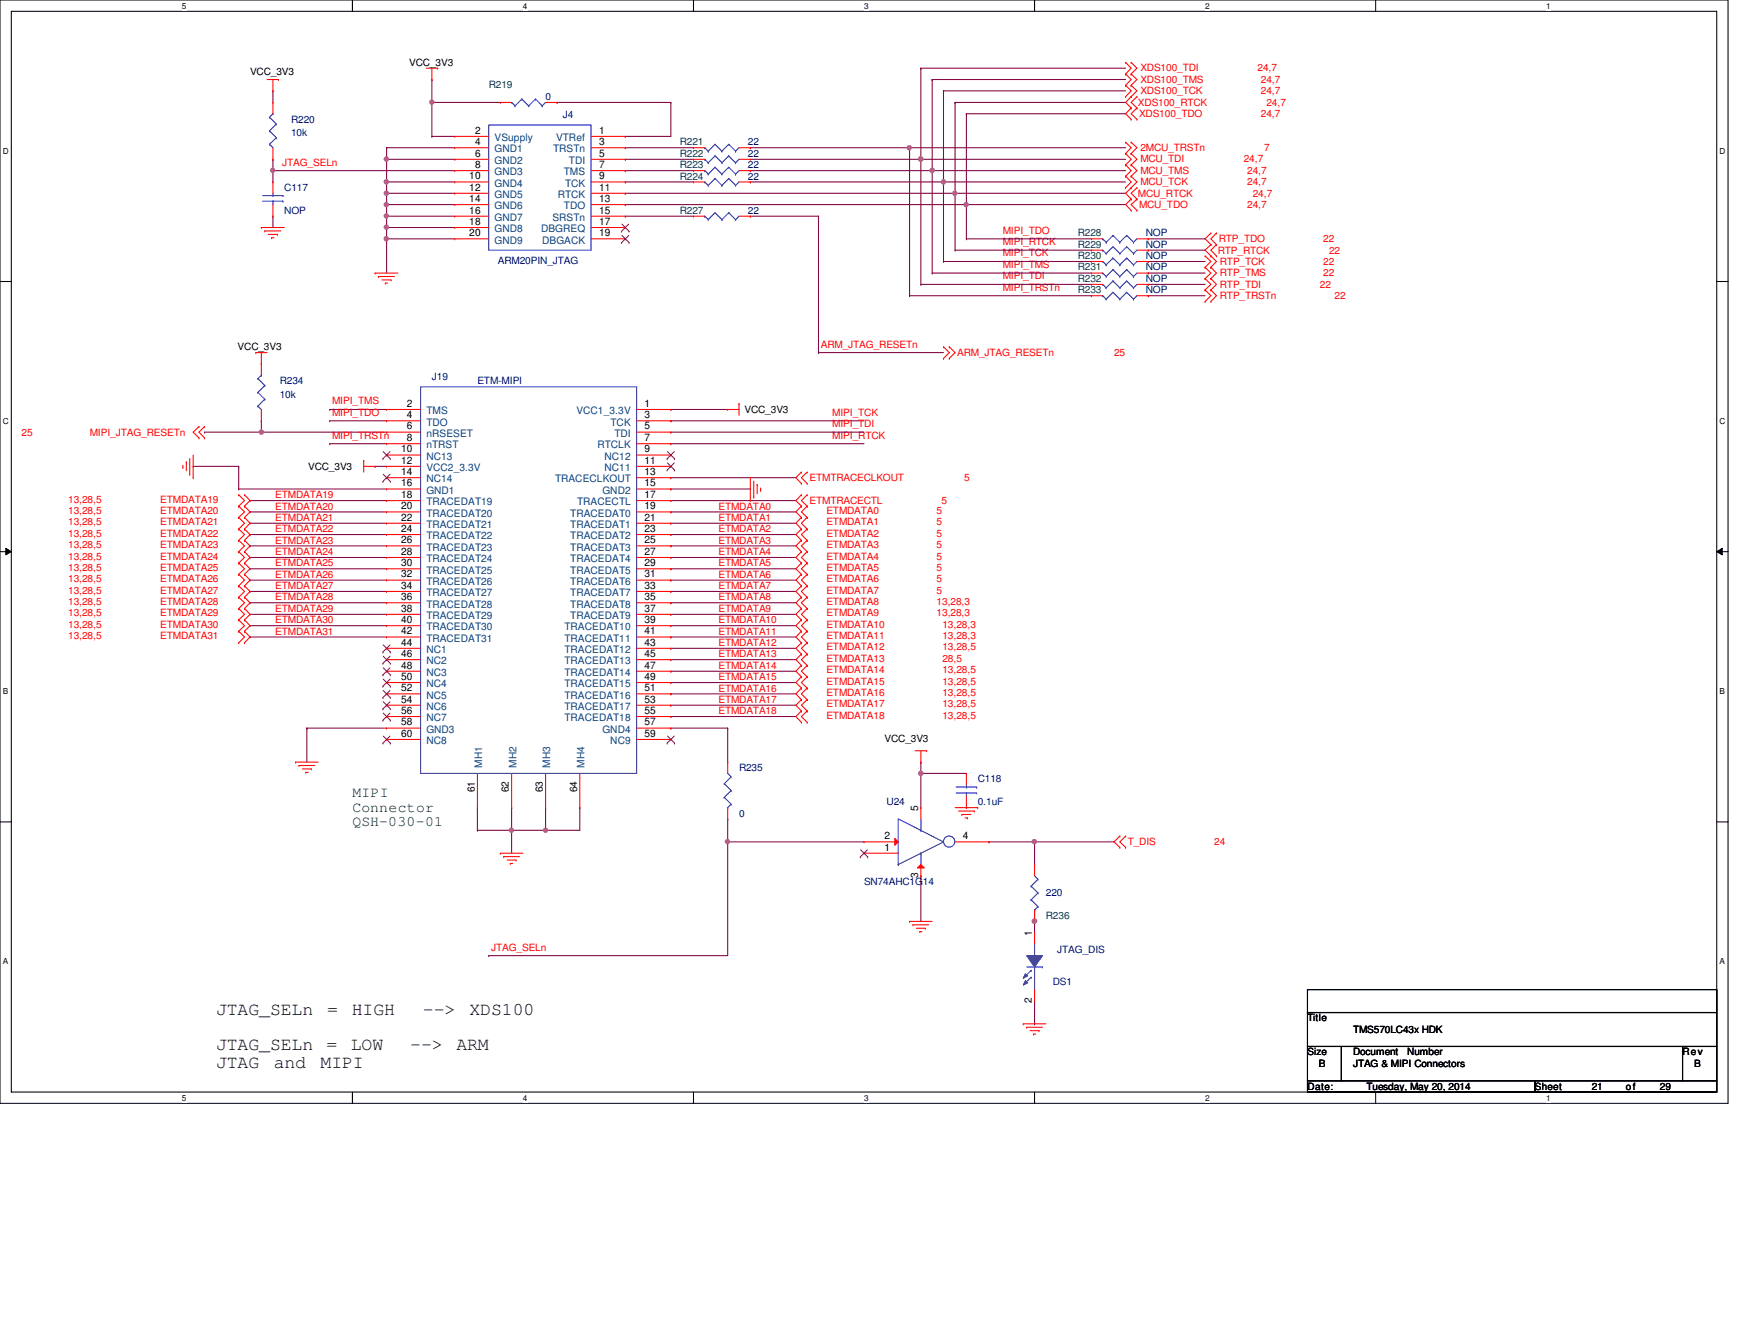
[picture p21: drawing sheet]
<svg xmlns="http://www.w3.org/2000/svg" width="279mm" height="216mm" viewBox="0 0 279 216" stroke-linecap="round" stroke-linejoin="round" font-family="sans-serif">
<defs><g id="words">
<g font-size="2.9">
<text x="34.8" y="163.2">JTAG_SELn</text>
<text x="52.6" y="163.2">=</text>
<text x="56.6" y="163.2">HIGH</text>
<text x="68" y="163.2">--&gt;</text>
<text x="75.5" y="163.2">XDS100</text>
<text x="34.8" y="168.7">JTAG_SELn</text>
<text x="34.8" y="171.7">JTAG</text>
<text x="44" y="171.7">and</text>
<text x="51.6" y="171.7">MIPI</text>
<text x="52.5" y="168.7">=</text>
<text x="56.4" y="168.7">LOW</text>
<text x="66" y="168.7">--&gt;</text>
<text x="73.4" y="168.7">ARM</text>
</g>
<g font-size="2.4" fill="#004000">
<text x="56.7" y="128.1">MIPI</text>
<text x="56.7" y="130.5">Connector</text>
<text x="56.7" y="132.8">QSH-030-01</text>
</g>
<g font-size="1.7">
<text x="76.4" y="21.5">2</text>
<text x="76.4" y="23.3">4</text>
<text x="96.4" y="21.5">1</text>
<text x="96.4" y="23.3">3</text>
<text x="75.5" y="28.8">10</text>
<text x="76.4" y="25.2">6</text>
<text x="76.4" y="27">8</text>
<text x="96.4" y="25.2">5</text>
<text x="96.4" y="27">7</text>
<text x="96.4" y="28.8">9</text>
<text x="75.5" y="30.6">12</text>
<text x="75.5" y="32.5">14</text>
<text x="75.5" y="34.3">16</text>
<text x="96.4" y="30.6">11</text>
<text x="96.4" y="32.5">13</text>
<text x="96.4" y="34.3">15</text>
<text x="75.5" y="36.2">18</text>
<text x="75.5" y="38">20</text>
<text x="96.4" y="36.2">17</text>
<text x="96.4" y="38">19</text>
<text x="65.4" y="65.4">2</text>
<text x="103.7" y="65.4">1</text>
<text x="65.4" y="67.2">4</text>
<text x="65.4" y="69">6</text>
<text x="65.4" y="70.9">8</text>
<text x="103.7" y="67.2">3</text>
<text x="103.7" y="69">5</text>
<text x="103.7" y="70.9">7</text>
<text x="64.5" y="72.7">10</text>
<text x="64.5" y="74.5">12</text>
<text x="64.5" y="76.4">14</text>
<text x="103.7" y="72.7">9</text>
<text x="103.7" y="74.5">11</text>
<text x="103.7" y="76.4">13</text>
<text x="64.5" y="78.2">16</text>
<text x="64.5" y="80.1">18</text>
<text x="64.5" y="81.9">20</text>
<text x="64.5" y="83.7">22</text>
<text x="103.7" y="78.2">15</text>
<text x="103.7" y="80.1">17</text>
<text x="103.7" y="81.9">19</text>
<text x="103.7" y="83.7">21</text>
<text x="64.5" y="85.5">24</text>
<text x="64.5" y="87.3">26</text>
<text x="64.5" y="89.2">28</text>
<text x="103.7" y="85.5">23</text>
<text x="103.7" y="87.3">25</text>
<text x="103.7" y="89.2">27</text>
<text x="64.5" y="91">30</text>
<text x="64.5" y="92.8">32</text>
<text x="64.5" y="94.7">34</text>
<text x="103.7" y="91">29</text>
<text x="103.7" y="92.8">31</text>
<text x="103.7" y="94.7">33</text>
<text x="64.5" y="96.5">36</text>
<text x="64.5" y="98.3">38</text>
<text x="64.5" y="100.2">40</text>
<text x="64.5" y="102">42</text>
<text x="103.7" y="96.5">35</text>
<text x="103.7" y="98.3">37</text>
<text x="103.7" y="100.2">39</text>
<text x="103.7" y="102">41</text>
<text x="64.5" y="103.8">44</text>
<text x="64.5" y="105.6">46</text>
<text x="64.5" y="107.5">48</text>
<text x="103.7" y="103.8">43</text>
<text x="103.7" y="105.6">45</text>
<text x="103.7" y="107.5">47</text>
<text x="64.5" y="109.3">50</text>
<text x="64.5" y="111.1">52</text>
<text x="64.5" y="112.9">54</text>
<text x="103.7" y="109.3">49</text>
<text x="103.7" y="111.1">51</text>
<text x="103.7" y="112.9">53</text>
<text x="64.5" y="114.8">56</text>
<text x="64.5" y="116.6">58</text>
<text x="64.5" y="118.4">60</text>
<text x="103.7" y="114.8">55</text>
<text x="103.7" y="116.6">57</text>
<text x="103.7" y="118.4">59</text>
<text x="76.4" y="127.4" transform="rotate(-90 76.4 127.4)">61</text>
<text x="81.9" y="127.4" transform="rotate(-90 81.9 127.4)">62</text>
<text x="87.3" y="127.4" transform="rotate(-90 87.3 127.4)">63</text>
<text x="92.8" y="127.4" transform="rotate(-90 92.8 127.4)">64</text>
<text x="147.7" y="130.4" transform="rotate(-90 147.7 130.4)">5</text>
<text x="142.3" y="134.9">2</text>
<text x="142.3" y="136.7">1</text>
<text x="154.9" y="134.9">4</text>
<text x="147.7" y="141.1" transform="rotate(-90 147.7 141.1)">3</text>
<text x="166" y="150.5" transform="rotate(-90 166 150.5)">1</text>
<text x="166" y="161.2" transform="rotate(-90 166 161.2)">2</text>
</g>
<g font-size="1.7" fill="#004080">
<text x="79.5" y="22.7">VSupply</text>
<text x="89.5" y="22.7">VTRef</text>
<text x="79.5" y="24.5">GND1</text>
<text x="79.5" y="26.4">GND2</text>
<text x="79.5" y="28.2">GND3</text>
<text x="89" y="24.5">TRSTn</text>
<text x="90.7" y="28.2">TMS</text>
<text x="91.5" y="26.4">TDI</text>
<text x="79.5" y="30">GND4</text>
<text x="79.5" y="31.8">GND5</text>
<text x="79.5" y="33.7">GND6</text>
<text x="79.5" y="35.5">GND7</text>
<text x="88.9" y="35.5">SRSTn</text>
<text x="89.7" y="31.8">RTCK</text>
<text x="90.7" y="33.7">TDO</text>
<text x="90.9" y="30">TCK</text>
<text x="79.5" y="37.3">GND8</text>
<text x="79.5" y="39.2">GND9</text>
<text x="87" y="37.3">DBGREQ</text>
<text x="87.2" y="39.2">DBGACK</text>
<text x="68.6" y="66.6">TMS</text>
<text x="68.6" y="68.4">TDO</text>
<text x="68.6" y="70.2">nRSESET</text>
<text x="92.7" y="66.6">VCC1_3.3V</text>
<text x="98.2" y="68.4">TCK</text>
<text x="98.8" y="70.2">TDI</text>
<text x="68.6" y="72.1">nTRST</text>
<text x="68.6" y="73.9">NC13</text>
<text x="68.6" y="75.7">VCC2_3.3V</text>
<text x="68.6" y="77.6">NC14</text>
<text x="89.3" y="77.6">TRACECLKOUT</text>
<text x="96.1" y="72.1">RTCLK</text>
<text x="97.2" y="73.9">NC12</text>
<text x="97.2" y="75.7">NC11</text>
<text x="68.6" y="79.4">GND1</text>
<text x="68.6" y="81.2">TRACEDAT19</text>
<text x="68.6" y="83.1">TRACEDAT20</text>
<text x="91.7" y="83.1">TRACEDAT0</text>
<text x="92.8" y="81.2">TRACECTL</text>
<text x="96.9" y="79.4">GND2</text>
<text x="68.6" y="84.9">TRACEDAT21</text>
<text x="68.6" y="86.7">TRACEDAT22</text>
<text x="68.6" y="88.5">TRACEDAT23</text>
<text x="91.7" y="84.9">TRACEDAT1</text>
<text x="91.7" y="86.7">TRACEDAT2</text>
<text x="91.7" y="88.5">TRACEDAT3</text>
<text x="68.6" y="90.4">TRACEDAT24</text>
<text x="68.6" y="92.2">TRACEDAT25</text>
<text x="68.6" y="94">TRACEDAT26</text>
<text x="68.6" y="95.8">TRACEDAT27</text>
<text x="91.7" y="90.4">TRACEDAT4</text>
<text x="91.7" y="92.2">TRACEDAT5</text>
<text x="91.7" y="94">TRACEDAT6</text>
<text x="91.7" y="95.8">TRACEDAT7</text>
<text x="68.6" y="97.7">TRACEDAT28</text>
<text x="68.6" y="99.5">TRACEDAT29</text>
<text x="68.6" y="101.3">TRACEDAT30</text>
<text x="90.8" y="101.3">TRACEDAT10</text>
<text x="91.7" y="97.7">TRACEDAT8</text>
<text x="91.7" y="99.5">TRACEDAT9</text>
<text x="68.6" y="103.2">TRACEDAT31</text>
<text x="68.6" y="105">NC1</text>
<text x="68.6" y="106.8">NC2</text>
<text x="90.8" y="103.2">TRACEDAT11</text>
<text x="90.8" y="105">TRACEDAT12</text>
<text x="90.8" y="106.8">TRACEDAT13</text>
<text x="68.6" y="108.7">NC3</text>
<text x="68.6" y="110.5">NC4</text>
<text x="68.6" y="112.3">NC5</text>
<text x="90.8" y="108.7">TRACEDAT14</text>
<text x="90.8" y="110.5">TRACEDAT15</text>
<text x="90.8" y="112.3">TRACEDAT16</text>
<text x="68.6" y="114.1">NC6</text>
<text x="68.6" y="116">NC7</text>
<text x="68.6" y="117.8">GND3</text>
<text x="68.6" y="119.6">NC8</text>
<text x="90.8" y="114.1">TRACEDAT17</text>
<text x="90.8" y="116">TRACEDAT18</text>
<text x="96.9" y="117.8">GND4</text>
<text x="98.2" y="119.6">NC9</text>
<text x="77.6" y="123.4" transform="rotate(-90 77.6 123.4)">MH1</text>
<text x="83.1" y="123.4" transform="rotate(-90 83.1 123.4)">MH2</text>
<text x="88.5" y="123.4" transform="rotate(-90 88.5 123.4)">MH3</text>
<text x="94" y="123.4" transform="rotate(-90 94 123.4)">MH4</text>
</g>
<g font-size="1.6">
<text x="65.8" y="10.6">VCC_3V3</text>
<text x="40.2" y="12">VCC_3V3</text>
<text x="38.2" y="56.3">VCC_3V3</text>
<text x="119.8" y="66.3">VCC_3V3</text>
<text x="49.6" y="75.5">VCC_3V3</text>
<text x="142.3" y="119.2">VCC_3V3</text>
<text x="210.3" y="164.2">Title</text>
<text x="217.6" y="166">TMS570LC43x HDK</text>
<text x="210.3" y="169.7">Size</text>
<text x="212.1" y="171.5">B</text>
<text x="217.6" y="169.7">Document</text>
<text x="217.6" y="171.5">JTAG &amp; MIPI Connectors</text>
<text x="226.4" y="169.7">Number</text>
<text x="270.6" y="169.7">Rev</text>
<text x="272.5" y="171.5">B</text>
<text x="210.3" y="175.2">Date:</text>
<text x="219.8" y="175.2">Tuesday, May 20, 2014</text>
<text x="246.9" y="175.2">Sheet</text>
<text x="256" y="175.2">21</text>
<text x="261.5" y="175.2">of</text>
<text x="267" y="175.2">29</text>
</g>
<g font-size="1.6" fill="#f00">
<text x="183.4" y="11.5">XDS100_TDI</text>
<text x="202.3" y="11.5">24,7</text>
<text x="183" y="17">XDS100_RTCK</text>
<text x="183.4" y="15.2">XDS100_TCK</text>
<text x="183.4" y="13.3">XDS100_TMS</text>
<text x="202.8" y="13.3">24,7</text>
<text x="202.8" y="15.2">24,7</text>
<text x="203.7" y="17">24,7</text>
<text x="183.2" y="18.8">XDS100_TDO</text>
<text x="202.8" y="18.8">24,7</text>
<text x="45.4" y="26.6">JTAG_SELn</text>
<text x="183.4" y="29.8">MCU_TCK</text>
<text x="183.4" y="26.1">MCU_TDI</text>
<text x="183.4" y="27.9">MCU_TMS</text>
<text x="183.4" y="24.3">2MCU_TRSTn</text>
<text x="200.1" y="26.1">24,7</text>
<text x="200.6" y="29.8">24,7</text>
<text x="200.6" y="27.9">24,7</text>
<text x="203.4" y="24.3">7</text>
<text x="183" y="31.6">MCU_RTCK</text>
<text x="183.2" y="33.4">MCU_TDO</text>
<text x="200.6" y="33.4">24,7</text>
<text x="201.5" y="31.6">24,7</text>
<text x="161.3" y="41.2">MIPI_TCK</text>
<text x="161.3" y="39.4">MIPI_RTCK</text>
<text x="161.3" y="37.6">MIPI_TDO</text>
<text x="195.9" y="40.8">RTP_RTCK</text>
<text x="196" y="38.9">RTP_TDO</text>
<text x="212.9" y="38.9">22</text>
<text x="213.8" y="40.8">22</text>
<text x="161.3" y="46.7">MIPI_TRSTn</text>
<text x="161.3" y="44.9">MIPI_TDI</text>
<text x="161.3" y="43.1">MIPI_TMS</text>
<text x="196.2" y="42.6">RTP_TCK</text>
<text x="196.2" y="46.2">RTP_TDI</text>
<text x="196.2" y="44.4">RTP_TMS</text>
<text x="212.3" y="46.2">22</text>
<text x="212.9" y="42.6">22</text>
<text x="212.9" y="44.4">22</text>
<text x="196.2" y="48">RTP_TRSTn</text>
<text x="214.7" y="48">22</text>
<text x="132" y="55.9">ARM_JTAG_RESETn</text>
<text x="154" y="57.2">ARM_JTAG_RESETn</text>
<text x="179.2" y="57.2">25</text>
<text x="53.4" y="65">MIPI_TMS</text>
<text x="3.5" y="70">25</text>
<text x="14.4" y="70">MIPI_JTAG_RESETn</text>
<text x="53.4" y="66.8">MIPI_TDO</text>
<text x="53.4" y="70.5">MIPI_TRSTn</text>
<text x="133.9" y="66.8">MIPI_TCK</text>
<text x="133.9" y="70.5">MIPI_RTCK</text>
<text x="133.9" y="68.7">MIPI_TDI</text>
<text x="130.2" y="77.3">ETMTRACECLKOUT</text>
<text x="155.1" y="77.3">5</text>
<text x="11" y="80.8">13,28,5</text>
<text x="11" y="82.6">13,28,5</text>
<text x="25.8" y="80.8">ETMDATA19</text>
<text x="25.8" y="82.6">ETMDATA20</text>
<text x="44.3" y="83.7">ETMDATA21</text>
<text x="44.3" y="81.9">ETMDATA20</text>
<text x="44.3" y="80.1">ETMDATA19</text>
<text x="115.6" y="81.9">ETMDATA0</text>
<text x="115.6" y="83.7">ETMDATA1</text>
<text x="130.2" y="81">ETMTRACECTL</text>
<text x="132.9" y="82.6">ETMDATA0</text>
<text x="150.7" y="82.6">5</text>
<text x="151.4" y="81">5</text>
<text x="11" y="84.5">13,28,5</text>
<text x="11" y="86.3">13,28,5</text>
<text x="11" y="88.1">13,28,5</text>
<text x="11" y="90">13,28,5</text>
<text x="25.8" y="84.5">ETMDATA21</text>
<text x="25.8" y="86.3">ETMDATA22</text>
<text x="25.8" y="88.1">ETMDATA23</text>
<text x="25.8" y="90">ETMDATA24</text>
<text x="44.3" y="87.4">ETMDATA23</text>
<text x="44.3" y="85.6">ETMDATA22</text>
<text x="44.3" y="89.2">ETMDATA24</text>
<text x="115.6" y="85.6">ETMDATA2</text>
<text x="115.6" y="87.4">ETMDATA3</text>
<text x="115.6" y="89.2">ETMDATA4</text>
<text x="132.9" y="84.5">ETMDATA1</text>
<text x="132.9" y="86.3">ETMDATA2</text>
<text x="132.9" y="88.1">ETMDATA3</text>
<text x="132.9" y="90">ETMDATA4</text>
<text x="150.7" y="84.5">5</text>
<text x="150.7" y="86.3">5</text>
<text x="150.7" y="88.1">5</text>
<text x="150.7" y="90">5</text>
<text x="11" y="91.8">13,28,5</text>
<text x="11" y="93.6">13,28,5</text>
<text x="11" y="95.4">13,28,5</text>
<text x="25.8" y="91.8">ETMDATA25</text>
<text x="25.8" y="93.6">ETMDATA26</text>
<text x="25.8" y="95.4">ETMDATA27</text>
<text x="44.3" y="91.1">ETMDATA25</text>
<text x="44.3" y="94.7">ETMDATA27</text>
<text x="44.3" y="92.9">ETMDATA26</text>
<text x="115.6" y="91.1">ETMDATA5</text>
<text x="115.6" y="92.9">ETMDATA6</text>
<text x="115.6" y="94.7">ETMDATA7</text>
<text x="132.9" y="91.8">ETMDATA5</text>
<text x="132.9" y="93.6">ETMDATA6</text>
<text x="132.9" y="95.4">ETMDATA7</text>
<text x="150.7" y="91.8">5</text>
<text x="150.7" y="93.6">5</text>
<text x="150.7" y="95.4">5</text>
<text x="11" y="97.2">13,28,5</text>
<text x="11" y="99.1">13,28,5</text>
<text x="11" y="100.9">13,28,5</text>
<text x="25.8" y="97.2">ETMDATA28</text>
<text x="25.8" y="99.1">ETMDATA29</text>
<text x="25.8" y="100.9">ETMDATA30</text>
<text x="44.3" y="100.2">ETMDATA30</text>
<text x="44.3" y="98.4">ETMDATA29</text>
<text x="44.3" y="96.5">ETMDATA28</text>
<text x="115.6" y="96.5">ETMDATA8</text>
<text x="115.6" y="98.4">ETMDATA9</text>
<text x="115.6" y="100.2">ETMDATA10</text>
<text x="132.9" y="97.2">ETMDATA8</text>
<text x="132.9" y="99.1">ETMDATA9</text>
<text x="132.9" y="100.9">ETMDATA10</text>
<text x="150.7" y="97.2">13,28,3</text>
<text x="150.7" y="99.1">13,28,3</text>
<text x="151.6" y="100.9">13,28,3</text>
<text x="11" y="102.7">13,28,5</text>
<text x="25.8" y="102.7">ETMDATA31</text>
<text x="44.3" y="102">ETMDATA31</text>
<text x="115.6" y="102">ETMDATA11</text>
<text x="115.6" y="103.8">ETMDATA12</text>
<text x="115.6" y="105.7">ETMDATA13</text>
<text x="115.6" y="107.5">ETMDATA14</text>
<text x="132.9" y="102.7">ETMDATA11</text>
<text x="132.9" y="104.6">ETMDATA12</text>
<text x="132.9" y="106.4">ETMDATA13</text>
<text x="151.6" y="102.7">13,28,3</text>
<text x="151.6" y="104.6">13,28,5</text>
<text x="151.6" y="106.4">28,5</text>
<text x="115.6" y="109.3">ETMDATA15</text>
<text x="115.6" y="111.2">ETMDATA16</text>
<text x="115.6" y="113">ETMDATA17</text>
<text x="132.9" y="108.2">ETMDATA14</text>
<text x="132.9" y="110.1">ETMDATA15</text>
<text x="132.9" y="111.9">ETMDATA16</text>
<text x="132.9" y="113.7">ETMDATA17</text>
<text x="151.6" y="108.2">13,28,5</text>
<text x="151.6" y="110.1">13,28,5</text>
<text x="151.6" y="111.9">13,28,5</text>
<text x="151.6" y="113.7">13,28,5</text>
<text x="115.6" y="114.8">ETMDATA18</text>
<text x="132.9" y="115.5">ETMDATA18</text>
<text x="151.6" y="115.5">13,28,5</text>
<text x="181.4" y="135.8">T_DIS</text>
<text x="195.3" y="135.8">24</text>
<text x="79" y="152.8">JTAG_SELn</text>
</g>
<g font-size="1.6" fill="#004040">
<text x="78.6" y="14.2">R219</text>
<text x="109.3" y="23.4">R221</text>
<text x="109.3" y="28.9">R224</text>
<text x="109.3" y="25.2">R222</text>
<text x="109.3" y="27.1">R223</text>
<text x="109.3" y="34.3">R227</text>
<text x="173.4" y="38">R228</text>
<text x="173.4" y="41.7">R230</text>
<text x="173.4" y="39.8">R229</text>
<text x="173.4" y="45.3">R232</text>
<text x="173.4" y="47.2">R233</text>
<text x="173.4" y="43.5">R231</text>
<text x="168.2" y="147.7">R236</text>
</g>
<g font-size="1.6" fill="#000080">
<text x="87.8" y="16">0</text>
<text x="46.8" y="19.7">R220</text>
<text x="46.8" y="21.9">10k</text>
<text x="90.5" y="19">J4</text>
<text x="120.3" y="23.4">22</text>
<text x="120.3" y="28.9">22</text>
<text x="120.3" y="25.2">22</text>
<text x="120.3" y="27.1">22</text>
<text x="45.7" y="30.7">C117</text>
<text x="45.7" y="34.3">NOP</text>
<text x="120.3" y="34.3">22</text>
<text x="184.3" y="38">NOP</text>
<text x="184.3" y="41.7">NOP</text>
<text x="184.3" y="39.8">NOP</text>
<text x="80.1" y="42.4">ARM20PIN_JTAG</text>
<text x="184.3" y="45.3">NOP</text>
<text x="184.3" y="47.2">NOP</text>
<text x="184.3" y="43.5">NOP</text>
<text x="45" y="61.8">R234</text>
<text x="45" y="64">10k</text>
<text x="69.5" y="61">J19</text>
<text x="76.8" y="61.8">ETM-MIPI</text>
<text x="118.9" y="124">R235</text>
<text x="157.3" y="125.8">C118</text>
<text x="118.9" y="131.3">0</text>
<text x="142.6" y="129.5">U24</text>
<text x="157.3" y="129.5">0.1uF</text>
<text x="139" y="142.2">SN74AHC1G14</text>
<text x="168.2" y="144.1">220</text>
<text x="170.1" y="153.2">JTAG_DIS</text>
<text x="169.3" y="158.3">DS1</text>
</g>
<g font-size="1.3">
<text x="29.3" y="1.4">5</text>
<text x="84.1" y="1.4">4</text>
<text x="139" y="1.4">3</text>
<text x="193.8" y="1.4">2</text>
<text x="248.7" y="1.4">1</text>
<text x=".5" y="24.7">D</text>
<text x="276.6" y="24.7">D</text>
<text x=".5" y="68.2">C</text>
<text x="276.6" y="68.2">C</text>
<text x=".5" y="111.6">B</text>
<text x="276.6" y="111.6">B</text>
<text x=".5" y="155">A</text>
<text x="276.6" y="155">A</text>
<text x="29.3" y="177">5</text>
<text x="84.1" y="177">4</text>
<text x="139" y="177">3</text>
<text x="193.8" y="177">2</text>
<text x="248.7" y="177">1</text>
</g>
</g></defs>
<path d="M0 0h278v177.4h-278zM1.8 1.8h274.3v173.8h-274.3z" fill="none" stroke="#000" stroke-width=".17"/>
<g fill="#fff">
<path d="M29.3 .2h.7v1.5h-.7z"/>
<path d="M29.3 175.8h.7v1.4h-.7z"/>
</g>
<path d="M56.7 0v1.8M56.7 175.6v1.8" fill="none" stroke="#000" stroke-width=".17"/>
<g fill="#fff">
<path d="M84.1 .2h.7v1.5h-.7z"/>
<path d="M84.1 175.8h.7v1.4h-.7z"/>
</g>
<path d="M111.5 0v1.8M111.5 175.6v1.8" fill="none" stroke="#000" stroke-width=".17"/>
<g fill="#fff">
<path d="M139 .2h.7v1.5h-.7z"/>
<path d="M139 175.8h.7v1.4h-.7z"/>
</g>
<path d="M166.4 0v1.8M166.4 175.6v1.8" fill="none" stroke="#000" stroke-width=".17"/>
<g fill="#fff">
<path d="M193.8 .2h.8v1.5h-.8z"/>
<path d="M193.8 175.8h.8v1.4h-.8z"/>
</g>
<path d="M221.3 0v1.8M221.3 175.6v1.8" fill="none" stroke="#000" stroke-width=".17"/>
<g fill="#fff">
<path d="M248.7 .2h.7v1.5h-.7z"/>
<path d="M248.7 175.8h.7v1.4h-.7z"/>
<path d="M.5 23.5h.9v1.5h-.9z"/>
<path d="M276.6 23.5h.9v1.5h-.9z"/>
<path d="M.5 67h.9v1.5h-.9z"/>
<path d="M276.6 67h.9v1.5h-.9z"/>
</g>
<path d="M0 45.3h1.8M276.1 45.3h1.9" fill="none" stroke="#000" stroke-width=".17"/>
<g fill="#fff">
<path d="M.5 110.4h.8v1.5h-.8z"/>
<path d="M276.6 110.4h.9v1.5h-.9z"/>
</g>
<path d="M0 88.7h1.8M276.1 88.7h1.9" fill="none" stroke="#000" stroke-width=".17"/>
<path d="M.9 88.1l.9 .6-.9 .5zM276.1 88.7l.9-.6v1.1z" fill="#000"/>
<path d="M.9 88.1l.9 .6-.9 .5zM276.1 88.7l.9-.6v1.1z" fill="none" stroke="#000" stroke-width=".16"/>
<g fill="#fff">
<path d="M.5 153.8h.8v1.5h-.8z"/>
<path d="M276.6 153.8h.8v1.5h-.8z"/>
</g>
<path d="M0 132.1h1.8M276.1 132.1h1.9" fill="none" stroke="#000" stroke-width=".17"/>
<g fill="none" stroke="#800040" stroke-width=".17">
<path d="M42 69.5h.1M42 67.6h.1M42 69.5h20.2M42 67.6v1.9M53 65.8h.1M53 67.6h.1M53 71.3h.1M53 67.6h9.2M53 71.3h9.2M53 65.8h9.2M107.9 67.6h.1M107.9 71.3h.1"/>
<path d="M107.9 69.5h.1M107.9 67.6h31.1M107.9 71.3h31.1M107.9 69.5h31.1M107.9 82.3h.1M107.9 84.1h.1M107.9 85.9h.1M107.9 87.8h.1M107.9 89.6h.1M107.9 91.4h.1M107.9 93.3h.1M107.9 95.1h.1"/>
<path d="M107.9 96.9h.1M107.9 98.8h.1M107.9 82.3h20.1M107.9 84.1h20.1M107.9 85.9h20.1M107.9 87.8h20.1M107.9 89.6h20.1M107.9 91.4h20.1M107.9 93.3h20.1M107.9 95.1h20.1M107.9 96.9h20.1M107.9 98.8h20.1"/>
<path d="M40.2 100.6h.1M40.2 102.4h.1M40.2 100.6h22M40.2 102.4h22M49.4 117.1h.1M49.4 117.1h12.8M49.4 117.1v5.4M107.9 102.4h.1M107.9 104.2h.1M107.9 106h.1M107.9 107.9h.1M107.9 109.7h.1"/>
<path d="M107.9 111.5h.1M107.9 100.6h.1M107.9 113.4h.1M107.9 115.2h.1M107.9 100.6h20.1M107.9 102.4h20.1M107.9 104.2h20.1M107.9 106h20.1M107.9 107.9h20.1M107.9 109.7h20.1M107.9 111.5h20.1M107.9 113.4h20.1"/>
<path d="M107.9 115.2h20.1M166.4 135.3h.1M166.4 135.3v3.7M166.4 135.3h12.8"/>
</g>
<circle cx="166.4" cy="135.3" r=".36" fill="#f0f"/>
<circle cx="166.4" cy="135.3" r=".36" fill="none" stroke="#f0f" stroke-width=".17"/>
<path d="M32.9 69.5h.1M32.9 69.5h9.1" fill="none" stroke="#800040" stroke-width=".17"/>
<circle cx="42" cy="69.5" r=".34" fill="#f0f"/>
<circle cx="42" cy="69.5" r=".34" fill="none" stroke="#f0f" stroke-width=".17"/>
<path d="M148.1 124.3h.1M148.1 124.3v5.5" fill="none" stroke="#800040" stroke-width=".17"/>
<circle cx="148.1" cy="124.3" r=".36" fill="#f0f"/>
<circle cx="148.1" cy="124.3" r=".36" fill="none" stroke="#f0f" stroke-width=".17"/>
<path d="M148.1 140.8h.1M148.1 140.8v7.3M166.4 146.3h.1M166.4 146.3v1.8" fill="none" stroke="#800040" stroke-width=".17"/>
<circle cx="166.4" cy="148.1" r=".37" fill="#f0f"/>
<circle cx="166.4" cy="148.1" r=".37" fill="none" stroke="#f0f" stroke-width=".17"/>
<g fill="none" stroke="#800040" stroke-width=".17">
<path d="M31.1 75h.1M31.1 75h7.3M38.4 78.6h.1M38.4 75h.1M38.4 78.6h23.8M38.4 75v3.6M60.3 75h.1M60.3 75h1.9M107.9 65.8h.1M107.9 76.8h.1M107.9 78.6h.1M107.9 65.8h9.2"/>
<path d="M107.9 78.6h12.8M107.9 76.8h20.1M40.2 98.8h.1M40.2 84.1h.1M40.2 96.9h.1M40.2 91.4h.1M40.2 82.3h.1M40.2 87.8h.1M40.2 85.9h.1M40.2 80.5h.1M40.2 95.1h.1M40.2 93.3h.1"/>
<path d="M40.2 89.6h.1M40.2 98.8h22M40.2 84.1h22M40.2 80.5h22M40.2 96.9h22M40.2 91.4h22M40.2 82.3h22M40.2 87.8h22M40.2 85.9h22M40.2 95.1h22M40.2 93.3h22M40.2 89.6h22"/>
<path d="M107.9 80.5h.1M107.9 80.5h20.1M76.8 129.8h.1M76.8 129.8v3.7M82.3 133.5h.1M82.3 133.5v3.7M87.8 133.5h.1M87.8 133.5h5.5M117.1 135.3h.1M117.1 135.3h21.9M159.1 135.3h.1M159.1 135.3h7.3"/>
</g>
<circle cx="87.8" cy="133.5" r=".34" fill="#f0f"/>
<circle cx="87.8" cy="133.5" r=".34" fill="none" stroke="#f0f" stroke-width=".17"/>
<path d="M107.9 117.1h.1M107.9 117.1h9.2M117.1 117.1h.1M117.1 117.1v5.4M87.8 129.8h.1M87.8 129.8v3.7M93.3 129.8h.1M93.3 129.8v3.7M117.1 135.3h.1M117.1 135.3v18.3" fill="none" stroke="#800040" stroke-width=".17"/>
<circle cx="117" cy="135.3" r=".34" fill="#f0f"/>
<circle cx="117" cy="135.3" r=".34" fill="none" stroke="#f0f" stroke-width=".17"/>
<g fill="none" stroke="#800040" stroke-width=".17">
<path d="M148.1 11h.1M148.1 11v14.6M151.8 14.6h.1M151.8 14.6h29.3M153.6 16.5h.1M153.6 16.5v14.6M153.6 16.5h27.5M155.4 18.3h.1M155.4 18.3v14.6M155.4 18.3h25.7M149.9 27.4h.1M149.9 27.4h31.2"/>
<path d="M153.6 31.1h.1M153.6 31.1h27.5M78.6 153.6h.1M78.6 153.6h38.5"/>
</g>
<circle cx="148.1" cy="25.6" r=".36" fill="#f0f"/>
<circle cx="148.1" cy="25.6" r=".36" fill="none" stroke="#f0f" stroke-width=".17"/>
<path d="M148.1 11h.1M148.1 11h33M149.9 12.8h.1M149.9 12.8v14.6" fill="none" stroke="#800040" stroke-width=".17"/>
<circle cx="149.9" cy="27.4" r=".34" fill="#f0f"/>
<circle cx="149.9" cy="27.4" r=".34" fill="none" stroke="#f0f" stroke-width=".17"/>
<path d="M149.9 12.8h.1M149.9 12.8h31.2M76.8 133.5h.1M76.8 133.5h11M82.3 129.8h.1M82.3 133.5h.1M82.3 129.8v3.7" fill="none" stroke="#800040" stroke-width=".17"/>
<circle cx="82.2" cy="133.5" r=".34" fill="#f0f"/>
<circle cx="82.2" cy="133.5" r=".34" fill="none" stroke="#f0f" stroke-width=".17"/>
<path d="M62.2 38.4h.1M62.2 38.4v5.5M148.1 25.6h.1M148.1 25.6h33M155.4 32.9h.1M155.4 32.9h25.7" fill="none" stroke="#800040" stroke-width=".17"/>
<circle cx="62.1" cy="38.4" r=".35" fill="#f0f"/>
<circle cx="62.1" cy="38.4" r=".35" fill="none" stroke="#f0f" stroke-width=".17"/>
<g fill="none" stroke="#800040" stroke-width=".17">
<path d="M43.9 14.6h.1M43.9 14.6v1.9M43.9 34.8h.1M43.9 25.6h.1M43.9 25.6v1.8M43.9 34.8v1.8M62.2 36.6h.1M62.2 29.3h.1M62.2 31.1h.1M62.2 32.9h.1M62.2 29.3v1.8M62.2 32.9v1.9"/>
<path d="M62.2 36.6v1.8M62.2 31.1h11"/>
</g>
<circle cx="62.1" cy="32.9" r=".34" fill="#f0f"/>
<circle cx="62.1" cy="32.9" r=".34" fill="none" stroke="#f0f" stroke-width=".17"/>
<path d="M62.2 29.3h.1M62.2 29.3h11" fill="none" stroke="#800040" stroke-width=".17"/>
<circle cx="62.1" cy="29.2" r=".35" fill="#f0f"/>
<circle cx="62.1" cy="29.2" r=".35" fill="none" stroke="#f0f" stroke-width=".17"/>
<path d="M43.9 27.4h.1M43.9 27.4v1.9M43.9 27.4h29.3M62.2 34.8h.1M62.2 34.8h11" fill="none" stroke="#800040" stroke-width=".17"/>
<circle cx="43.9" cy="27.4" r=".34" fill="#f0f"/>
<circle cx="43.9" cy="27.4" r=".34" fill="none" stroke="#f0f" stroke-width=".17"/>
<path d="M62.2 23.7h.1M62.2 25.6h.1M62.2 38.4h.1M62.2 23.7h11M62.2 25.6v3.7M62.2 38.4h11M62.2 25.6h11" fill="none" stroke="#800040" stroke-width=".17"/>
<circle cx="62.1" cy="25.6" r=".34" fill="#f0f"/>
<circle cx="62.1" cy="25.6" r=".34" fill="none" stroke="#f0f" stroke-width=".17"/>
<path d="M62.2 23.7h.1M62.2 32.9h.1M62.2 31.1h.1M62.2 23.7v1.9M62.2 31.1v1.8M62.2 32.9h11" fill="none" stroke="#800040" stroke-width=".17"/>
<circle cx="62.1" cy="31.1" r=".34" fill="#f0f"/>
<circle cx="62.1" cy="31.1" r=".34" fill="none" stroke="#f0f" stroke-width=".17"/>
<path d="M62.2 36.6h.1M62.2 36.6h11" fill="none" stroke="#800040" stroke-width=".17"/>
<circle cx="62.1" cy="36.5" r=".34" fill="#f0f"/>
<circle cx="62.1" cy="36.5" r=".34" fill="none" stroke="#f0f" stroke-width=".17"/>
<path d="M62.2 34.8h.1M62.2 34.8v1.8" fill="none" stroke="#800040" stroke-width=".17"/>
<circle cx="62.1" cy="34.7" r=".34" fill="#f0f"/>
<circle cx="62.1" cy="34.7" r=".34" fill="none" stroke="#f0f" stroke-width=".17"/>
<path d="M69.5 16.5h.1M69.5 16.5v5.4M69.5 16.5h11M89.6 16.5h.1M89.6 16.5h18.3M107.9 16.5h.1M107.9 16.5v5.4h-7.3M69.5 21.9h.1M69.5 21.9h3.7M100.6 21.9h.1" fill="none" stroke="#800040" stroke-width=".17"/>
<circle cx="69.5" cy="16.4" r=".34" fill="#f0f"/>
<circle cx="69.5" cy="16.4" r=".34" fill="none" stroke="#f0f" stroke-width=".17"/>
<g fill="none" stroke="#800040" stroke-width=".17">
<path d="M69.5 12.8h.1M69.5 12.8v3.7M100.6 23.7h.1M100.6 25.6h.1M100.6 27.4h.1M100.6 29.3h.1M100.6 34.8h.1M100.6 31.1h.1M100.6 32.9h.1M100.6 23.7h10.9M100.6 25.6h10.9M100.6 27.4h10.9"/>
<path d="M100.6 29.3h10.9M100.6 34.8h10.9M100.6 31.1h53M100.6 32.9h54.8M120.7 27.4h.1M120.7 34.8h.1M120.7 23.7h.1M120.7 23.7h60.4M120.7 25.6h27.4M120.7 27.4h29.2M120.7 34.8h11M131.7 34.8h.1"/>
<path d="M131.7 34.8v21.9M146.3 23.7h.1M148.1 25.6h.1M151.8 29.3h.1M151.8 29.3h29.3M131.7 56.7h.1M131.7 56.7h20.1"/>
</g>
<circle cx="146.3" cy="23.7" r=".34" fill="#f0f"/>
<circle cx="146.3" cy="23.7" r=".34" fill="none" stroke="#f0f" stroke-width=".17"/>
<g fill="none" stroke="#800040" stroke-width=".17">
<path d="M151.8 14.6h.1M151.8 14.6v14.7h-31.1M120.7 29.3h.1M146.3 23.7h.1M146.3 23.7v23.8M148.1 25.6h.1M148.1 25.6v20.1M184.7 38.4h.1M184.7 38.4h9.1M146.3 47.5h.1M146.3 47.5h29.3M148.1 45.7h.1"/>
<path d="M148.1 45.7h27.5M184.7 47.5h.1M184.7 45.7h.1M184.7 43.9h.1M184.7 42h.1M184.7 40.2h.1M184.7 47.5h9.1M184.7 45.7h9.1M184.7 43.9h9.1M184.7 42h9.1M184.7 40.2h9.1"/>
</g>
<circle cx="148.1" cy="25.6" r=".36" fill="#f0f"/>
<circle cx="148.1" cy="25.6" r=".36" fill="none" stroke="#f0f" stroke-width=".17"/>
<path d="M149.9 27.4h.1M149.9 27.4v16.5M149.9 43.9h.1M149.9 43.9h25.7" fill="none" stroke="#800040" stroke-width=".17"/>
<circle cx="149.9" cy="27.4" r=".34" fill="#f0f"/>
<circle cx="149.9" cy="27.4" r=".34" fill="none" stroke="#f0f" stroke-width=".17"/>
<path d="M151.8 29.3h.1M151.8 29.3v12.7M151.8 42h.1M151.8 42h23.8" fill="none" stroke="#800040" stroke-width=".17"/>
<circle cx="151.7" cy="29.2" r=".35" fill="#f0f"/>
<circle cx="151.7" cy="29.2" r=".35" fill="none" stroke="#f0f" stroke-width=".17"/>
<path d="M153.6 31.1h.1M153.6 31.1v9.1M153.6 40.2h.1M153.6 40.2h22" fill="none" stroke="#800040" stroke-width=".17"/>
<circle cx="153.6" cy="31.1" r=".34" fill="#f0f"/>
<circle cx="153.6" cy="31.1" r=".34" fill="none" stroke="#f0f" stroke-width=".17"/>
<path d="M155.4 38.4h.1M155.4 32.9h.1M155.4 38.4h20.2M155.4 32.9v5.5" fill="none" stroke="#800040" stroke-width=".17"/>
<circle cx="155.4" cy="32.9" r=".34" fill="#f0f"/>
<circle cx="155.4" cy="32.9" r=".34" fill="none" stroke="#f0f" stroke-width=".17"/>
<path d="M117.1 131.7h.1M117.1 131.7v3.6M148.1 124.3h.1M148.1 122.5h.1M148.1 124.3h7.3M148.1 122.5v1.8M166.4 148.1h.1M166.4 148.1v1.8M166.4 164.6h.1M166.4 160.9v3.7" fill="none" stroke="#800040" stroke-width=".17"/>
<g fill="none" stroke="#f00" stroke-width=".17">
<path d="M43 12.8h1.8M43.9 14.6h.1M43.9 12.8v1.8M44.8 12.8h.1M68.6 11h1.8M69.5 12.8h.1M69.5 11v1.8M70.4 11h.1M181.1 13.7h.1M181.1 15.5h.1M181.1 10h.1M181.1 11.9h.1"/>
<path d="M181.1 13.7l.8 .9-.8 .9M181.1 10l.8 1-.8 .9M181.1 11.9l.8 .9-.8 .9M181.9 13.7h.1M181.9 15.5h.1M181.9 10h.1M181.9 11.9h.1M181.9 17.4h.1M181.9 19.2h.1M181.9 13.7l1 .9-1 .9M181.9 10l1 1-1 .9M181.9 11.9l1 .9-1 .9"/>
<path d="M181.9 17.4l-.8 .9 .8 .9M181.9 15.5l-.8 1 .8 .9M182.9 19.2h.1M182.9 17.4h.1M182.9 15.5h.1M182.9 17.4l-1 .9 1 .9M182.9 15.5l-1 1 1 .9M42 36.6h.1M42 36.6h3.7M42.6 37.1h.1M42.6 37.1h2.6M43.1 37.7h1.5"/>
<path d="M43.7 38.2h.1M43.7 38.2h.4M43.9 29.3h.1M43.9 34.8h.1M43.9 29.3v1.8M43.9 32.9v1.9M44.6 37.7h.1M111.5 29.3h.1M111.5 29.3h1.9M118.9 29.3h1.8M120.7 29.3h.1M175.6 38.4h.1"/>
<path d="M175.6 38.4h1.8M181.1 28.3h.1M181.1 30.2h.1M181.1 24.7h.1M181.1 26.5h.1M181.1 22.9h.1M181.1 28.3l.8 1-.8 .9M181.1 24.7l.8 .9-.8 .9M181.1 26.5l.8 .9-.8 .9M181.1 22.9l.8 .8-.8 1M181.9 30.2h.1M181.9 32h.1"/>
<path d="M181.9 28.3h.1M181.9 24.7h.1M181.9 26.5h.1M181.9 33.8h.1M181.9 22.9h.1M181.9 28.3l1 1-1.8 1.8 .8 .9M181.9 24.7l1 .9-1 .9M181.9 26.5l1 .9-1 .9M181.9 32l-.8 .9 .8 .9M181.9 22.9l1 .8-1 1M182.9 32h.1M182.9 30.2h.1"/>
<path d="M182.9 33.8h.1M182.9 30.2l-1 .9 1 .9M182.9 32l-1 .9 1 .9M182.9 38.4h1.8M184.7 38.4h.1M194.8 37.5h.1M194.8 39.3h.1M194.8 39.3l-1 .9 1.9 1.8-.9 1M194.8 37.5l-1 .9 1 .9M195.7 39.3h.1M195.7 37.5h.1M195.7 37.5l-.9 .9 .9 .9"/>
<path d="M195.7 39.3l-.9 .9 .9 .9M41.1 56.7h.1M41.1 56.7h1.9M42 58.5h.1M42 56.7v1.8M60.3 43.9h.1M60.3 43.9h3.7M60.9 44.4h.1M60.9 44.4h2.6M61.4 45h1.5M62 45.5h.1M62 45.5h.4"/>
<path d="M62.9 45h.1M151.8 55.8h.1M151.8 57.6h.1M151.8 55.8l.9 .9-.9 .9M152.7 55.8h.1M152.7 57.6h.1M152.7 55.8l.9 .9-.9 .9M193.8 41.1h.1M193.8 43h.1M193.8 44.8h.1M193.8 46.6h.1M193.8 48.5h.1"/>
<path d="M193.8 41.1l1 .9-1 1M193.8 44.8l1 .9-1 .9M193.8 43l1 .9-1 .9M193.8 46.6l1 .9-1 1M194.8 41.1h.1M194.8 43h.1M194.8 44.8h.1M194.8 46.6h.1M194.8 48.5h.1M194.8 44.8l.9 .9-.9 .9M194.8 43l.9 .9-.9 .9M194.8 46.6l.9 .9-.9 1"/>
<path d="M195.7 41.1h.1M29.4 75.1h.1M29.4 74.8v.3M30 74.3h.1M30 74.3v1.4M30.5 76.2h.1M30.5 73.7v2.5M31.1 76.8h.1M31.1 73.2v3.6M32 68.6h.1M32 70.4h.1M32 68.6l-.9 .9 .9 .9"/>
<path d="M32.9 68.6h.1M32.9 70.4h.1M32.9 68.6l-.9 .9 .9 .9M38.4 79.5h.1M38.4 79.5l.9 1-.9 .9M39.3 79.5h.1M39.3 79.5l.9 1-.9 .9M58.5 74h.1M58.5 75h1.8M58.5 74v1.9M60.3 75h.1M117.1 65.8h.1"/>
<path d="M117.1 65.8h1.8M118.9 64.9h.1M118.9 64.9v1.9M120.7 76.8v3.7M121.2 79.9h.1M121.2 77.3v2.6M121.8 77.9h.1M121.8 77.9v1.5M122.3 78.8h.1M122.3 78.4v.4M128.9 79.5h.1M128.9 77.7h.1"/>
<path d="M128.9 75.9h.1M128.9 79.5l-.9 1 .9 .9M128.9 75.9l-.9 .9 .9 .9M129.8 79.5h.1M129.8 75.9h.1M129.8 77.7h.1M129.8 79.5l-.9 1 .9 .9M129.8 75.9l-.9 .9 .9 .9M38.4 81.4h.1M38.4 83.2h.1M38.4 85h.1M38.4 86.9h.1"/>
<path d="M38.4 88.7h.1M38.4 90.5h.1M38.4 92.3h.1M38.4 94.2h.1M38.4 96h.1M38.4 97.8h.1M38.4 99.7h.1M38.4 81.4l.9 .9-.9 .9M38.4 83.2l.9 .9-.9 .9M38.4 85l.9 .9-.9 1M38.4 86.9l.9 .9-.9 .9M38.4 88.7l.9 .9-.9 .9"/>
<path d="M38.4 90.5l.9 .9-.9 .9M38.4 92.3l.9 1-.9 .9M38.4 94.2l.9 .9-.9 .9M38.4 96l.9 .9-.9 .9M38.4 97.8l.9 1-.9 .9M38.4 99.7l.9 .9-.9 .9M39.3 81.4h.1M39.3 83.2h.1M39.3 85h.1M39.3 86.9h.1M39.3 88.7h.1M39.3 90.5h.1"/>
<path d="M39.3 92.3h.1M39.3 94.2h.1M39.3 96h.1M39.3 97.8h.1M39.3 99.7h.1M39.3 81.4l.9 .9-.9 .9M39.3 83.2l.9 .9-.9 .9M39.3 85l.9 .9-.9 1M39.3 86.9l.9 .9-.9 .9M39.3 88.7l.9 .9-.9 .9M39.3 90.5l.9 .9-.9 .9M39.3 92.3l.9 1-.9 .9"/>
<path d="M39.3 94.2l.9 .9-.9 .9M39.3 96l.9 .9-.9 .9M39.3 97.8l.9 1-.9 .9M39.3 99.7l.9 .9-.9 .9M120.7 80.5h.1M128.9 81.4h.1M128.9 83.2h.1M128.9 85h.1M128.9 86.9h.1M128.9 88.7h.1M128.9 90.5h.1M128.9 92.3h.1"/>
<path d="M128.9 94.2h.1M128.9 96h.1M128.9 97.8h.1M128.9 99.7h.1M128.9 81.4l-.9 .9 .9 .9M128.9 83.2l-.9 .9 .9 .9M128.9 85l-.9 .9 .9 1M128.9 86.9l-.9 .9 .9 .9M128.9 88.7l-.9 .9 .9 .9M128.9 90.5l-.9 .9 .9 .9M128.9 92.3l-.9 1 .9 .9M128.9 94.2l-.9 .9 .9 .9"/>
<path d="M128.9 96l-.9 .9 .9 .9M128.9 97.8l-.9 1 .9 .9M128.9 99.7l-.9 .9 .9 .9M129.8 81.4h.1M129.8 83.2h.1M129.8 85h.1M129.8 86.9h.1M129.8 88.7h.1M129.8 90.5h.1M129.8 92.3h.1M129.8 94.2h.1M129.8 96h.1"/>
<path d="M129.8 97.8h.1M129.8 99.7h.1M129.8 81.4l-.9 .9 .9 .9M129.8 83.2l-.9 .9 .9 .9M129.8 85l-.9 .9 .9 1M129.8 86.9l-.9 .9 .9 .9M129.8 88.7l-.9 .9 .9 .9M129.8 90.5l-.9 .9 .9 .9M129.8 92.3l-.9 1 .9 .9M129.8 94.2l-.9 .9 .9 .9M129.8 96l-.9 .9 .9 .9M129.8 97.8l-.9 1 .9 .9"/>
<path d="M129.8 99.7l-.9 .9 .9 .9M38.4 101.5h.1M38.4 103.3h.1M38.4 101.5l.9 .9-.9 .9M39.3 101.5h.1M39.3 103.3h.1M39.3 101.5l.9 .9-.9 .9M128.9 101.5h.1M128.9 103.3h.1M128.9 105.2h.1M128.9 107h.1M128.9 108.8h.1"/>
<path d="M128.9 110.6h.1M128.9 112.5h.1M128.9 114.3h.1M128.9 116.1h.1M128.9 112.5l-.9 .9 .9 .9M128.9 103.3l-.9 .9 .9 1M128.9 101.5l-.9 .9 .9 .9M128.9 105.2l-.9 .8 .9 1M128.9 107l-.9 .9 .9 .9M128.9 108.8l-.9 .9 .9 .9M128.9 110.6l-.9 .9 .9 1M128.9 114.3l-.9 .9 .9 .9"/>
<path d="M129.8 101.5h.1M129.8 103.3h.1M129.8 105.2h.1M129.8 107h.1M129.8 108.8h.1M129.8 110.6h.1M129.8 112.5h.1M129.8 114.3h.1M129.8 116.1h.1M129.8 101.5l-.9 .9 .9 .9M129.8 103.3l-.9 .9 .9 1M129.8 105.2l-.9 .8 .9 1"/>
<path d="M129.8 107l-.9 .9 .9 .9M129.8 108.8l-.9 .9 .9 .9M129.8 110.6l-.9 .9 .9 1M129.8 112.5l-.9 .9 .9 .9M129.8 114.3l-.9 .9 .9 .9M47.5 122.5h.1M47.5 122.5h3.7M48.1 123.1h.1M48.1 123.1h2.5M48.6 123.6h1.5M49.2 124.2h.1M49.2 124.2h.4"/>
<path d="M50.1 123.6h.1M80.5 137.2h.1M80.5 137.2h3.6M81 137.7h.1M81 137.7h2.6M81.6 138.3h1.4M82.1 138.8h.1M82.1 138.8h.4M83 138.3h.1M117.1 122.5h.1M117.1 131.7h.1M117.1 122.5v1.8"/>
<path d="M117.1 129.8v1.9M147.2 120.7h1.9M148.1 122.5h.1M148.1 120.7v1.8M149.1 120.7h.1M153.6 129.8h3.7M154.2 130.4h2.5M154.7 130.9h.1M154.7 130.9h1.5M155.2 131.5h.4M155.6 131.5h.1M156.7 130.4h.1"/>
<path d="M157.3 129.8h.1M180.1 134.4h.1M180.1 136.2h.1M180.1 134.4l-.9 .9 .9 .9M181.1 136.2h.1M181.1 134.4h.1M181.1 134.4l-1 .9 1 .9M146.3 148.1h.1M146.3 148.1h3.6M146.9 148.7h.1M146.9 148.7h2.5M147.4 149.2h1.4"/>
<path d="M148 149.8h.1M148 149.8h.3M148.8 149.2h.1M164.6 164.6h.1M164.6 164.6h3.6M165.1 165.1h.1M165.1 165.1h2.6M165.7 165.7h1.4M166.2 166.2h.1M166.2 166.2h.4M167.1 165.7h.1"/>
</g>
<path d="M210.3 159.1h65.8v3.7h-65.8zM210.3 162.8h65.8v5.4h-65.8zM210.3 168.2h5.5v5.5h-5.5zM210.3 173.7h36.6v1.9h-36.6zM215.8 168.2h54.8v5.5h-54.8zM246.9 173.7h29.2v1.9h-29.2zM270.6 168.2h5.5v5.5h-5.5z" fill="none" stroke="#000" stroke-width=".17"/>
<g fill="none" stroke="#00f" stroke-width=".17">
<path d="M42.2 32.3h3.3M42.2 31.5h3.3M43.9 31.5h.1M43.9 32.3h.1M43.9 31.1v.4M43.9 32.3v.6M45.5 32.3h.1M45.5 31.5h.1M113.4 29.3h.1M113.4 29.3l.5 .5M113.9 29.8h.1M115 28.7h.1"/>
<path d="M115 28.7l1.1 1.1M115 28.7l-1.1 1.1M116.1 29.8h.1M117.2 28.7h.1M117.2 28.7l1.1 1.1M117.2 28.7l-1.1 1.1M118.3 29.8h.1M118.9 29.3l-.6 .5M177.4 38.4h.1M177.4 38.4l.5 .5M177.9 38.9h.1M179 37.8h.1"/>
<path d="M179 37.8l1.1 1.1M179 37.8l-1.1 1.1M180.1 38.9h.1M181.2 37.8h.1M181.2 37.8l1.1 1.1M181.2 37.8l-1.1 1.1M182.3 38.9h.1M182.9 38.4l-.6 .5M116.5 126h.1M116.5 128.2h.1M116.5 126l1.1 1.1M116.5 128.2l1.1 1.1"/>
<path d="M117.1 129.8h.1M117.1 124.3l.5 .6M117.6 124.9h.1M117.6 127.1h.1M117.6 129.3h.1M117.6 124.9l-1.1 1.1M117.6 127.1l-1.1 1.1M117.6 129.3l-.5 .5M144.5 139h.1M148.1 133.5h.1M148.1 137.2h.1M148.1 131.7v1.8"/>
<path d="M148.1 137.2v1.8M151.8 135.3h.1M151.8 135.3l-7.3-3.6v7.3M151.8 135.3l-7.3 3.7"/>
<circle cx="152.7" cy="135.3" r=".91"/>
</g>
<path d="M147.6 139.5l.5-.5 .6 .5z" fill="#f00"/>
<path d="M147.6 139.5l.5-.5 .6 .5zM148.1 129.8h.1M148.1 129.8v1.9M148.1 139v1.8M153.6 135.3h5.5M159.1 135.3h.1M148.1 140.8h.1" fill="none" stroke="#f00" stroke-width=".17"/>
<path d="M143.9 134.8l.6 .5-.6 .6z" fill="#f00"/>
<g fill="none" stroke="#f00" stroke-width=".17">
<path d="M43.9 16.5h.1M43.9 16.5v1.8M80.5 16.5h.1M80.5 16.5h1.8M87.8 16.5h1.8M89.6 16.5h.1M43.9 25.6h.1M43.9 23.7v1.9M73.2 21.9h.1M73.2 23.7h.1M73.2 25.6h.1M73.2 27.4h.1"/>
<path d="M73.2 29.3h.1M73.2 31.1h.1M73.2 32.9h.1M73.2 34.8h.1M73.2 36.6h.1M73.2 38.4h.1M73.2 34.8h5.4M73.2 23.7h5.4M73.2 25.6h5.4M73.2 21.9h5.4M73.2 27.4h5.4M73.2 29.3h5.4"/>
<path d="M73.2 31.1h5.4M73.2 32.9h5.4M73.2 36.6h5.4M73.2 38.4h5.4M95.1 34.8h5.5M95.1 23.7h5.5M95.1 25.6h5.5M95.1 21.9h5.5M95.1 27.4h5.5M95.1 29.3h5.5M95.1 31.1h5.5M95.1 32.9h5.5"/>
<path d="M95.1 36.6h5.5M95.1 38.4h5.5M100.6 21.9h.1M100.6 23.7h.1M100.6 25.6h.1M100.6 27.4h.1M100.6 29.3h.1M100.6 31.1h.1M100.6 32.9h.1M100.6 34.8h.1M100.6 36.6h.1M100.6 38.4h.1"/>
<path d="M111.5 34.8h.1M111.5 23.7h.1M111.5 25.6h.1M111.5 34.8h1.9M111.5 23.7h1.9M111.5 25.6h1.9M118.9 34.8h1.8M118.9 23.7h1.8M118.9 25.6h1.8M120.7 34.8h.1M120.7 23.7h.1M120.7 25.6h.1"/>
<path d="M42 58.5h.1M42 58.5v1.8M175.6 45.7h.1M175.6 47.5h.1M175.6 43.9h.1M175.6 42h.1M175.6 45.7h1.8M175.6 47.5h1.8M175.6 43.9h1.8M175.6 42h1.8M182.9 45.7h1.8M182.9 47.5h1.8"/>
<path d="M182.9 43.9h1.8M182.9 42h1.8M184.7 45.7h.1M184.7 47.5h.1M184.7 43.9h.1M184.7 42h.1M42 67.6h.1M42 65.8v1.8M62.2 65.8h.1M62.2 67.6h.1M62.2 69.5h.1M62.2 71.3h.1"/>
<path d="M62.2 73.2h.1M62.2 75h.1M62.2 76.8h.1M62.2 78.6h.1M62.2 65.8h5.4M62.2 67.6h5.4M62.2 69.5h5.4M62.2 71.3h5.4M62.2 73.2h5.4M62.2 75h5.4M62.2 76.8h5.4M62.2 78.6h5.4"/>
<path d="M102.4 65.8h5.5M102.4 67.6h5.5M102.4 69.5h5.5M102.4 71.3h5.5M102.4 73.2h5.5M102.4 75h5.5M102.4 76.8h5.5M102.4 78.6h5.5M107.9 65.8h.1M107.9 67.6h.1M107.9 69.5h.1M107.9 71.3h.1"/>
<path d="M107.9 73.2h.1M107.9 75h.1M107.9 76.8h.1M107.9 78.6h.1M62.2 80.5h.1M62.2 82.3h.1M62.2 84.1h.1M62.2 85.9h.1M62.2 87.8h.1M62.2 89.6h.1M62.2 91.4h.1M62.2 93.3h.1"/>
<path d="M62.2 95.1h.1M62.2 96.9h.1M62.2 98.8h.1M62.2 80.5h5.4M62.2 82.3h5.4M62.2 84.1h5.4M62.2 85.9h5.4M62.2 87.8h5.4M62.2 89.6h5.4M62.2 91.4h5.4M62.2 93.3h5.4M62.2 95.1h5.4"/>
<path d="M62.2 96.9h5.4M62.2 98.8h5.4M102.4 80.5h5.5M102.4 82.3h5.5M102.4 84.1h5.5M102.4 85.9h5.5M102.4 87.8h5.5M102.4 89.6h5.5M102.4 91.4h5.5M102.4 93.3h5.5M102.4 95.1h5.5M102.4 96.9h5.5"/>
<path d="M102.4 98.8h5.5M107.9 80.5h.1M107.9 82.3h.1M107.9 84.1h.1M107.9 85.9h.1M107.9 87.8h.1M107.9 89.6h.1M107.9 91.4h.1M107.9 93.3h.1M107.9 95.1h.1M107.9 96.9h.1M107.9 98.8h.1"/>
<path d="M62.2 100.6h.1M62.2 102.4h.1M62.2 104.2h.1M62.2 106h.1M62.2 107.9h.1M62.2 109.7h.1M62.2 111.5h.1M62.2 113.4h.1M62.2 115.2h.1M62.2 117.1h.1M62.2 118.9h.1M62.2 100.6h5.4"/>
<path d="M62.2 102.4h5.4M62.2 104.2h5.4M62.2 106h5.4M62.2 107.9h5.4M62.2 109.7h5.4M62.2 111.5h5.4M62.2 113.4h5.4M62.2 115.2h5.4M62.2 117.1h5.4M62.2 118.9h5.4M102.4 100.6h5.5M102.4 102.4h5.5"/>
<path d="M102.4 104.2h5.5M102.4 106h5.5M102.4 107.9h5.5M102.4 109.7h5.5M102.4 111.5h5.5M102.4 113.4h5.5M102.4 115.2h5.5M102.4 117.1h5.5M102.4 118.9h5.5M107.9 100.6h.1M107.9 102.4h.1M107.9 104.2h.1"/>
<path d="M107.9 106h.1M107.9 107.9h.1M107.9 109.7h.1M107.9 111.5h.1M107.9 113.4h.1M107.9 115.2h.1M107.9 117.1h.1M107.9 118.9h.1M76.8 129.8h.1M76.8 124.3v5.5M82.3 129.8h.1M82.3 124.3v5.5"/>
<path d="M87.8 129.8h.1M87.8 124.3v5.5M93.3 129.8h.1M93.3 124.3v5.5M139 135.3h.1M139 137.2h.1M139 135.3h5.5M139 137.2h5.5M143.9 134.8l.6 .5-.6 .6zM155.4 124.3h.1M155.4 129.8h.1M155.4 124.3v1.9"/>
<path d="M155.4 128v1.8M166.4 139h.1M166.4 139v1.8M166.4 148.1h.1M166.4 146.3v1.8"/>
</g>
<g fill="none" stroke="#804000" stroke-width=".16">
<path d="M100 37.2h.1M100 39h.1M100 36l1.2 1.2M100 37.8l1.2 1.2M101.1 37.8l-1.1 1.2M101.1 36l-1.1 1.2M101.2 37.2h.1M101.2 39h.1M61.6 73.7h.1M61.6 77.4h.1M61.6 72.6l1.2 1.1M61.6 76.2l1.2 1.2"/>
<path d="M62.7 72.6l-1.1 1.1M62.7 76.2l-1.1 1.2M62.8 73.7h.1M62.8 77.4h.1M107.3 73.7h.1M107.3 75.6h.1M107.4 72.6l1.1 1.1M107.4 74.4l1.1 1.2M108.5 72.6l-1.2 1.1M108.5 74.4l-1.2 1.2M108.5 73.7h.1M108.5 75.6h.1"/>
<path d="M61.6 104.8h.1M61.6 106.6h.1M61.6 108.5h.1M61.6 110.3h.1M61.6 112.1h.1M61.6 114h.1M61.6 115.8h.1M61.6 119.5h.1M61.6 103.7l1.2 1.1M61.6 105.5l1.2 1.1M61.6 107.4l1.2 1.1M61.6 109.2l1.2 1.1"/>
<path d="M61.6 111l1.2 1.1M61.6 112.8l1.2 1.2M61.6 114.6l1.2 1.2M61.6 118.3l1.2 1.2M62.7 118.3l-1.1 1.2M62.7 103.7l-1.1 1.1M62.7 105.5l-1.1 1.1M62.7 107.4l-1.1 1.1M62.7 109.2l-1.1 1.1M62.7 111l-1.1 1.1M62.7 112.8l-1.1 1.2M62.7 114.6l-1.1 1.2"/>
<path d="M62.8 104.8h.1M62.8 106.6h.1M62.8 108.5h.1M62.8 110.3h.1M62.8 112.1h.1M62.8 114h.1M62.8 115.8h.1M62.8 119.5h.1M107.3 119.5h.1M107.4 118.3l1.1 1.2M108.5 118.3l-1.2 1.2M108.5 119.5h.1"/>
<path d="M138.4 137.8h.1M138.4 136.6l1.2 1.2M139.5 136.6l-1.1 1.2M139.6 137.8h.1"/>
</g>
<g fill="none" stroke="#00f" stroke-width=".17">
<path d="M43.3 18.8h.1M43.3 18.8l1.1 1.1M43.9 18.3h.1M43.9 18.3l-.6 .5M44.4 19.9h.1M44.4 19.9l-1.1 1.1M82.3 16.5h.1M82.3 16.5l.5 .5M82.8 17h.1M83.9 15.9h.1M83.9 15.9l1.1 1.1M83.9 15.9l-1.1 1.1"/>
<path d="M85 17h.1M86.1 15.9h.1M86.1 15.9l1.1 1.1M86.1 15.9l-1.1 1.1M87.2 17h.1M87.8 16.5l-.6 .5M43.3 23.2h.1M43.3 21h.1M43.3 23.2l.6 .5M43.3 21l1.1 1.1M44.4 22.1h.1M44.4 22.1l-1.1 1.1"/>
<path d="M78.6 20.1h16.5v20.1h-16.5zM113.4 34.8h.1M113.4 23.7h.1M113.4 25.6h.1M113.4 34.8l.5 .5M113.4 23.7l.5 .6M113.4 25.6l.5 .6M113.9 35.3h.1M113.9 24.3h.1M113.9 26.2h.1M115 34.2h.1M115 23.2h.1"/>
<path d="M115 25.1h.1M115 34.2l1.1 1.1M115 34.2l-1.1 1.1M115 23.2l1.1 1.1M115 23.2l-1.1 1.1M115 25.1l1.1 1.1M115 25.1l-1.1 1.1M116.1 35.3h.1M116.1 24.3h.1M116.1 26.2h.1M117.2 34.2h.1M117.2 23.2h.1"/>
<path d="M117.2 25.1h.1M117.2 34.2l1.1 1.1M117.2 34.2l-1.1 1.1M117.2 23.2l1.1 1.1M117.2 23.2l-1.1 1.1M117.2 25.1l1.1 1.1M117.2 25.1l-1.1 1.1M118.3 35.3h.1M118.3 24.3h.1M118.3 26.2h.1M118.9 34.8l-.6 .5M118.9 23.7l-.6 .6"/>
<path d="M118.9 25.6l-.6 .6M177.4 45.7h.1M177.4 47.5h.1M177.4 43.9h.1M177.4 42h.1M177.4 45.7l.5 .6M177.4 47.5l.5 .6M177.4 43.9l.5 .5M177.4 42l.5 .6M177.9 46.3h.1M177.9 48.1h.1M177.9 44.4h.1"/>
<path d="M177.9 42.6h.1M179 45.2h.1M179 47h.1M179 43.3h.1M179 41.5h.1M179 45.2l1.1 1.1M179 45.2l-1.1 1.1M179 47l1.1 1.1M179 47l-1.1 1.1M179 43.3l1.1 1.1M179 43.3l-1.1 1.1M179 41.5l1.1 1.1"/>
<path d="M179 41.5l-1.1 1.1M180.1 46.3h.1M180.1 48.1h.1M180.1 44.4h.1M180.1 42.6h.1M181.2 45.2h.1M181.2 47h.1M181.2 43.3h.1M181.2 41.5h.1M181.2 45.2l1.1 1.1M181.2 45.2l-1.1 1.1M181.2 47l1.1 1.1"/>
<path d="M181.2 47l-1.1 1.1M181.2 43.3l1.1 1.1M181.2 43.3l-1.1 1.1M181.2 41.5l1.1 1.1M181.2 41.5l-1.1 1.1M182.3 46.3h.1M182.3 48.1h.1M182.3 44.4h.1M182.3 42.6h.1M182.9 45.7l-.6 .6M182.9 47.5l-.6 .6M182.9 43.9l-.6 .5"/>
<path d="M182.9 42l-.6 .6M41.5 65.3h.1M41.5 63.1h.1M41.5 60.9h.1M41.5 65.3l.5 .5M41.5 63.1l1.1 1.1M41.5 60.9l1.1 1.1M42 60.3h.1M42 60.3l-.5 .6M42.6 64.2h.1M42.6 62h.1M42.6 64.2l-1.1 1.1"/>
<path d="M42.6 62l-1.1 1.1M67.6 62.2h34.8v62.1h-34.8zM153.8 127.5h3.3M153.8 126.5h3.3M155.4 126.5h.1M155.4 127.5h.1M155.4 126.2v.3M155.4 127.5v.5M157.1 127.5h.1M157.1 126.5h.1M165.1 155.4h2.6M165.9 142.5h.1"/>
<path d="M165.9 144.7h.1M165.9 142.5l1.1 1.1M165.9 144.7l1.1 1.1M166.4 146.3h.1M166.4 153.6h.1M166.4 159.1h.1M166.4 140.8l.6 .6M166.4 151.8v1.8M166.4 155.4v3.7M167 141.4h.1M167 143.6h.1M167 145.8h.1"/>
<path d="M167 141.4l-1.1 1.1M167 143.6l-1.1 1.1M167 145.8l-.6 .5M167.7 155.4h.1"/>
</g>
<path d="M165.1 153.6h2.6l-1.3 1.8z" fill-rule="evenodd" fill="#00f"/>
<path d="M165.1 153.6h2.6l-1.3 1.8z" fill="none" stroke="#00f" stroke-width=".17"/>
<path d="M164.9 157.6l.4 .4-.7 .4z" fill-rule="evenodd" fill="#00f"/>
<path d="M164.9 157.6l.4 .4-.7 .4z" fill="none" stroke="#00f" stroke-width=".17"/>
<path d="M164.9 156.5l.4 .4-.7 .4z" fill-rule="evenodd" fill="#00f"/>
<g fill="none" stroke="#00f" stroke-width=".17">
<path d="M113.4 27.4h.1M113.4 27.4l.5 .6M113.9 28h.1M115 26.9h.1M115 26.9l1.1 1.1M115 26.9l-1.1 1.1M116.1 28h.1M117.2 26.9h.1M117.2 26.9l1.1 1.1M117.2 26.9l-1.1 1.1M118.3 28h.1M118.9 27.4l-.6 .6"/>
<path d="M179 39.7h.1M179 39.7l1.1 1.1M179 39.7l-1.1 1.1M181.2 39.7h.1M181.2 39.7l1.1 1.1M181.2 39.7l-1.1 1.1M177.4 40.2h.1M177.4 40.2l.5 .6M177.9 40.8h.1M180.1 40.8h.1M182.3 40.8h.1M182.9 40.2l-.6 .6"/>
<path d="M164.9 156.5l.4 .4-.7 .4zM165.9 156h.1M165.9 157.1h.1M165.9 156l-1.1 1.1M165.9 157.1l-1.1 1.1"/>
</g>
<path d="M111.5 27.4h.1M111.5 27.4h1.9M118.9 27.4h1.8M120.7 27.4h.1M175.6 40.2h.1M175.6 40.2h1.8M182.9 40.2h1.8M184.7 40.2h.1M166.4 149.9h.1M166.4 149.9v1.9M166.4 159.1v1.8M166.4 160.9h.1" fill="none" stroke="#f00" stroke-width=".17"/>
<circle cx="166.4" cy="135.3" r=".36" fill="#f0f"/>
<circle cx="166.4" cy="135.3" r=".36" fill="none" stroke="#f0f" stroke-width=".17"/>
<circle cx="42" cy="69.5" r=".34" fill="#f0f"/>
<circle cx="42" cy="69.5" r=".34" fill="none" stroke="#f0f" stroke-width=".17"/>
<circle cx="148.1" cy="124.3" r=".36" fill="#f0f"/>
<circle cx="148.1" cy="124.3" r=".36" fill="none" stroke="#f0f" stroke-width=".17"/>
<circle cx="166.4" cy="148.1" r=".37" fill="#f0f"/>
<circle cx="166.4" cy="148.1" r=".37" fill="none" stroke="#f0f" stroke-width=".17"/>
<circle cx="87.8" cy="133.5" r=".34" fill="#f0f"/>
<circle cx="87.8" cy="133.5" r=".34" fill="none" stroke="#f0f" stroke-width=".17"/>
<circle cx="117" cy="135.3" r=".34" fill="#f0f"/>
<circle cx="117" cy="135.3" r=".34" fill="none" stroke="#f0f" stroke-width=".17"/>
<circle cx="148.1" cy="25.6" r=".36" fill="#f0f"/>
<circle cx="148.1" cy="25.6" r=".36" fill="none" stroke="#f0f" stroke-width=".17"/>
<circle cx="149.9" cy="27.4" r=".34" fill="#f0f"/>
<circle cx="149.9" cy="27.4" r=".34" fill="none" stroke="#f0f" stroke-width=".17"/>
<circle cx="82.2" cy="133.5" r=".34" fill="#f0f"/>
<circle cx="82.2" cy="133.5" r=".34" fill="none" stroke="#f0f" stroke-width=".17"/>
<circle cx="62.1" cy="38.4" r=".35" fill="#f0f"/>
<circle cx="62.1" cy="38.4" r=".35" fill="none" stroke="#f0f" stroke-width=".17"/>
<circle cx="62.1" cy="32.9" r=".34" fill="#f0f"/>
<circle cx="62.1" cy="32.9" r=".34" fill="none" stroke="#f0f" stroke-width=".17"/>
<circle cx="62.1" cy="29.2" r=".35" fill="#f0f"/>
<circle cx="62.1" cy="29.2" r=".35" fill="none" stroke="#f0f" stroke-width=".17"/>
<circle cx="43.9" cy="27.4" r=".34" fill="#f0f"/>
<circle cx="43.9" cy="27.4" r=".34" fill="none" stroke="#f0f" stroke-width=".17"/>
<circle cx="62.1" cy="25.6" r=".34" fill="#f0f"/>
<circle cx="62.1" cy="25.6" r=".34" fill="none" stroke="#f0f" stroke-width=".17"/>
<circle cx="62.1" cy="31.1" r=".34" fill="#f0f"/>
<circle cx="62.1" cy="31.1" r=".34" fill="none" stroke="#f0f" stroke-width=".17"/>
<circle cx="62.1" cy="36.5" r=".34" fill="#f0f"/>
<circle cx="62.1" cy="36.5" r=".34" fill="none" stroke="#f0f" stroke-width=".17"/>
<circle cx="62.1" cy="34.7" r=".34" fill="#f0f"/>
<circle cx="62.1" cy="34.7" r=".34" fill="none" stroke="#f0f" stroke-width=".17"/>
<circle cx="69.5" cy="16.4" r=".34" fill="#f0f"/>
<circle cx="69.5" cy="16.4" r=".34" fill="none" stroke="#f0f" stroke-width=".17"/>
<circle cx="146.3" cy="23.7" r=".34" fill="#f0f"/>
<circle cx="146.3" cy="23.7" r=".34" fill="none" stroke="#f0f" stroke-width=".17"/>
<circle cx="148.1" cy="25.6" r=".36" fill="#f0f"/>
<circle cx="148.1" cy="25.6" r=".36" fill="none" stroke="#f0f" stroke-width=".17"/>
<circle cx="149.9" cy="27.4" r=".34" fill="#f0f"/>
<circle cx="149.9" cy="27.4" r=".34" fill="none" stroke="#f0f" stroke-width=".17"/>
<circle cx="151.7" cy="29.2" r=".35" fill="#f0f"/>
<circle cx="151.7" cy="29.2" r=".35" fill="none" stroke="#f0f" stroke-width=".17"/>
<circle cx="153.6" cy="31.1" r=".34" fill="#f0f"/>
<circle cx="153.6" cy="31.1" r=".34" fill="none" stroke="#f0f" stroke-width=".17"/>
<circle cx="155.4" cy="32.9" r=".34" fill="#f0f"/>
<circle cx="155.4" cy="32.9" r=".34" fill="none" stroke="#f0f" stroke-width=".17"/>
<use href="#words"/>
</svg>
